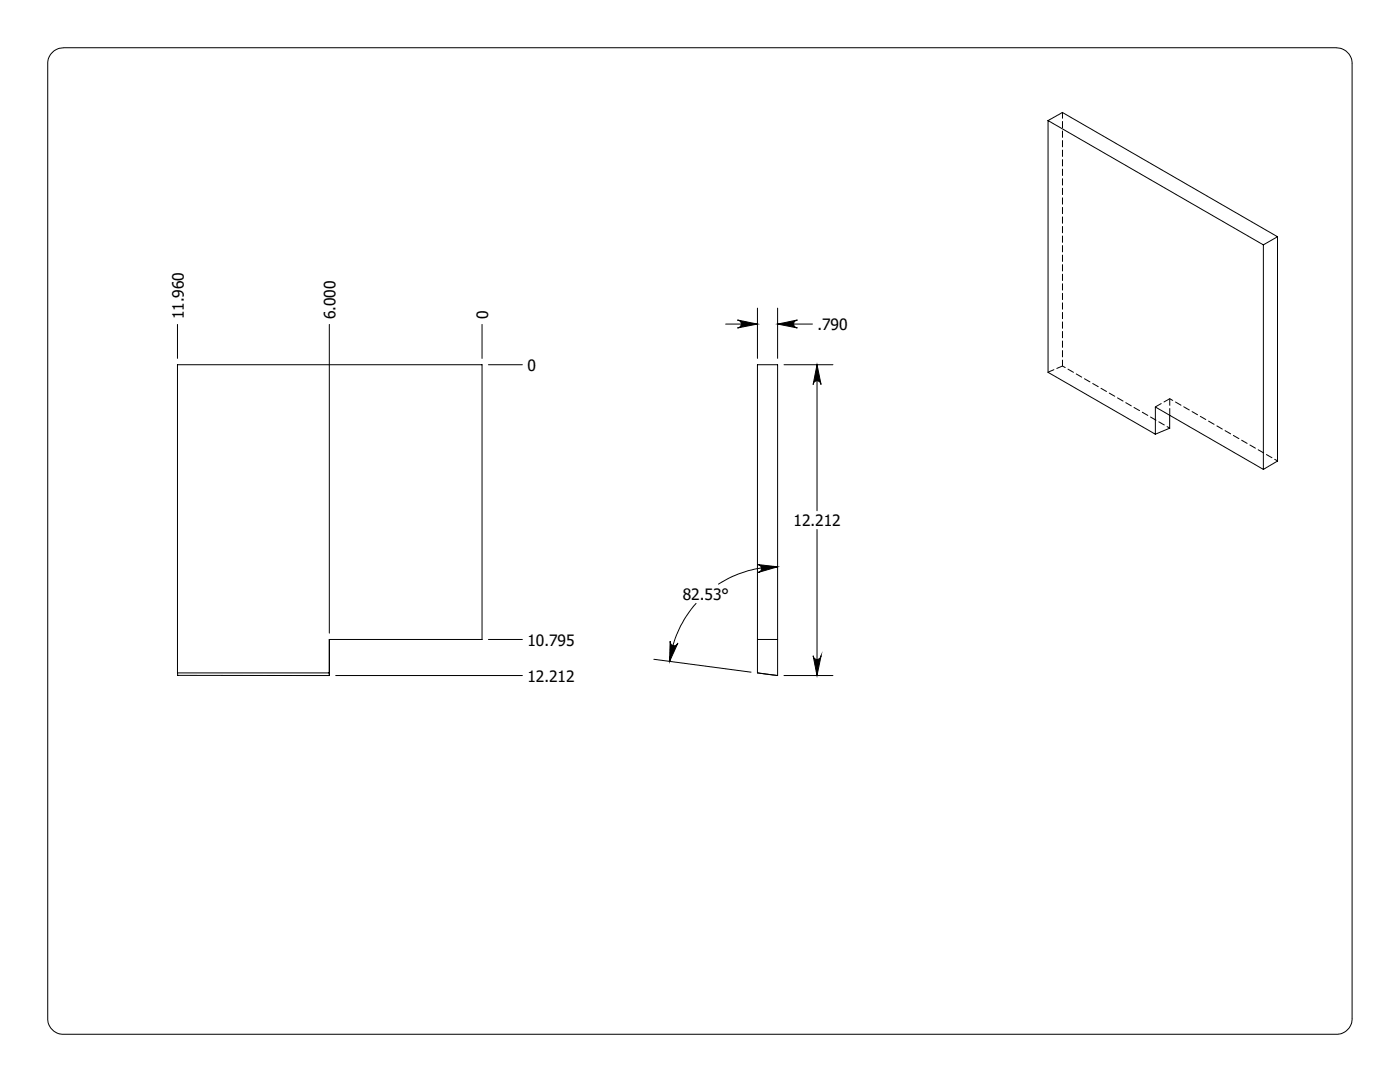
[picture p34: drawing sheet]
<svg xmlns="http://www.w3.org/2000/svg" width="279mm" height="216mm" viewBox="0 0 279 216" stroke-linecap="round" stroke-linejoin="round" font-family="sans-serif">
<defs><g id="words">
<g font-size="3.1">
<text x="36.7" y="63.7" transform="rotate(-90 36.7 63.7)">11.960</text>
<text x="66.9" y="63.7" transform="rotate(-90 66.9 63.7)">6.000</text>
<text x="97.4" y="63.7" transform="rotate(-90 97.4 63.7)">0</text>
<text x="163.1" y="65.9">.790</text>
<text x="105.3" y="74">0</text>
<text x="158.4" y="105">12.212</text>
<text x="136.3" y="119.7">82.53°</text>
<text x="105.3" y="128.8">10.795</text>
<text x="105.3" y="136">12.212</text>
</g>
</g></defs>
<g fill="none" stroke="#000" stroke-width=".2">
<path d="M10.2 10.8a3.3 3.3 0 0 1 2.5-1.3h254a3.2 3.2 0 0 1 3.1 3.2v190.5a3.1 3.1 0 0 1-3.1 3.2h-254a3.1 3.1 0 0 1-3.2-3.2v-190.5a2.93 2.93 0 0 1 .7-1.9zM209.2 24.1l2.8-1.7 43 24.8M209.2 24.1v50.2l21.4 12.3M209.2 24.1l42.9 24.8M252.1 48.9v44.8M255 47.2l-2.9 1.7M255 47.2v44.8l-2.9 1.7M35.4 64.7v6.8M65.7 64.7v61.6M96.2 64.7v6.8M97.5 72.8h6.7M144.8 64.7h6.4"/>
<path d="M147.2 63.9l4 .8-4 .7a.79 .79 0 0 0 .8-.8 .79 .79 0 0 0-.8-.7zM151.2 61.5v10M155.2 61.5v10M155.2 64.7h6.9M155.2 64.7l3.9-.8a.79 .79 0 0 0-.7 .7 .79 .79 0 0 0 .7 .8zM156.5 72.8h9.7M163.1 72.8l.8 3.9a.79 .79 0 0 0-.8-.7 .79 .79 0 0 0-.8 .7zM163.1 72.8v29.1M230.6 86.6v-5.4l21.5 12.5M233.4 82.9v2.5l-2.8 1.2M151.2 112.6l4 .5-3.9 1.1a.8 .8 0 0 0 .7-.8 .8 .8 0 0 0-.8-.8zM155.2 113.1a21.1 21.1 0 0 0-11.9 3.5"/>
<path d="M163.1 105.7v29.1M35.4 134.3l.1 .5h30.2M35.4 134.3h30.3v.5M35.4 134.3v-61.5h60.8v54.8h-30.5v7.2M67 134.8h37.2M97.5 127.6h6.7M130.5 131.6l19.4 2.5M133.7 128a.8 .8 0 0 0 .7 .9 .8 .8 0 0 0 .9-.6l-1.7 3.7zM139 120.4a21.7 21.7 0 0 0-5.4 11.6M151.2 134.3l4 .5M151.2 134.3v-61.5h4v62M151.2 127.6h4"/>
<path d="M156.5 134.8h9.7M162.3 130.8a.79 .79 0 0 0 .8 .8 .79 .79 0 0 0 .8-.8l-.8 4z"/>
</g>
<g fill="#000">
<path d="M147.2 63.9l4 .8-4 .7a.79 .79 0 0 0 .8-.8 .79 .79 0 0 0-.8-.7zM155.2 64.7l3.9-.8a.79 .79 0 0 0-.7 .7 .79 .79 0 0 0 .7 .8z"/>
<path d="M151.2 112.6l4 .5-3.9 1.1a.8 .8 0 0 0 .7-.8 .8 .8 0 0 0-.8-.8zM133.7 128a.8 .8 0 0 0 .7 .9 .8 .8 0 0 0 .9-.6l-1.7 3.7zM162.3 130.8a.79 .79 0 0 0 .8 .8 .79 .79 0 0 0 .8-.8l-.8 4zM163.1 72.8l.8 3.9a.79 .79 0 0 0-.8-.7 .79 .79 0 0 0-.8 .7z"/>
</g>
<path d="M212 73l21.5 12.4M255 92l-21.5-12.4" fill="none" stroke="#000" stroke-width=".2" stroke-dasharray="1.3 .6" stroke-dashoffset=".6"/>
<path d="M212 73v-50.6" fill="none" stroke="#000" stroke-width=".2" stroke-dasharray="1.3 .6" stroke-dashoffset=".1"/>
<path d="M233.5 79.6l-2.9 1.6M233.5 82.8v-3.2" fill="none" stroke="#000" stroke-width=".2" stroke-dasharray="1.3 .6" stroke-dashoffset="-.1"/>
<path d="M209.2 74.3l2.8-1.3" fill="none" stroke="#000" stroke-width=".2" stroke-dasharray="1.3 .6"/>
<use href="#words"/>
</svg>
